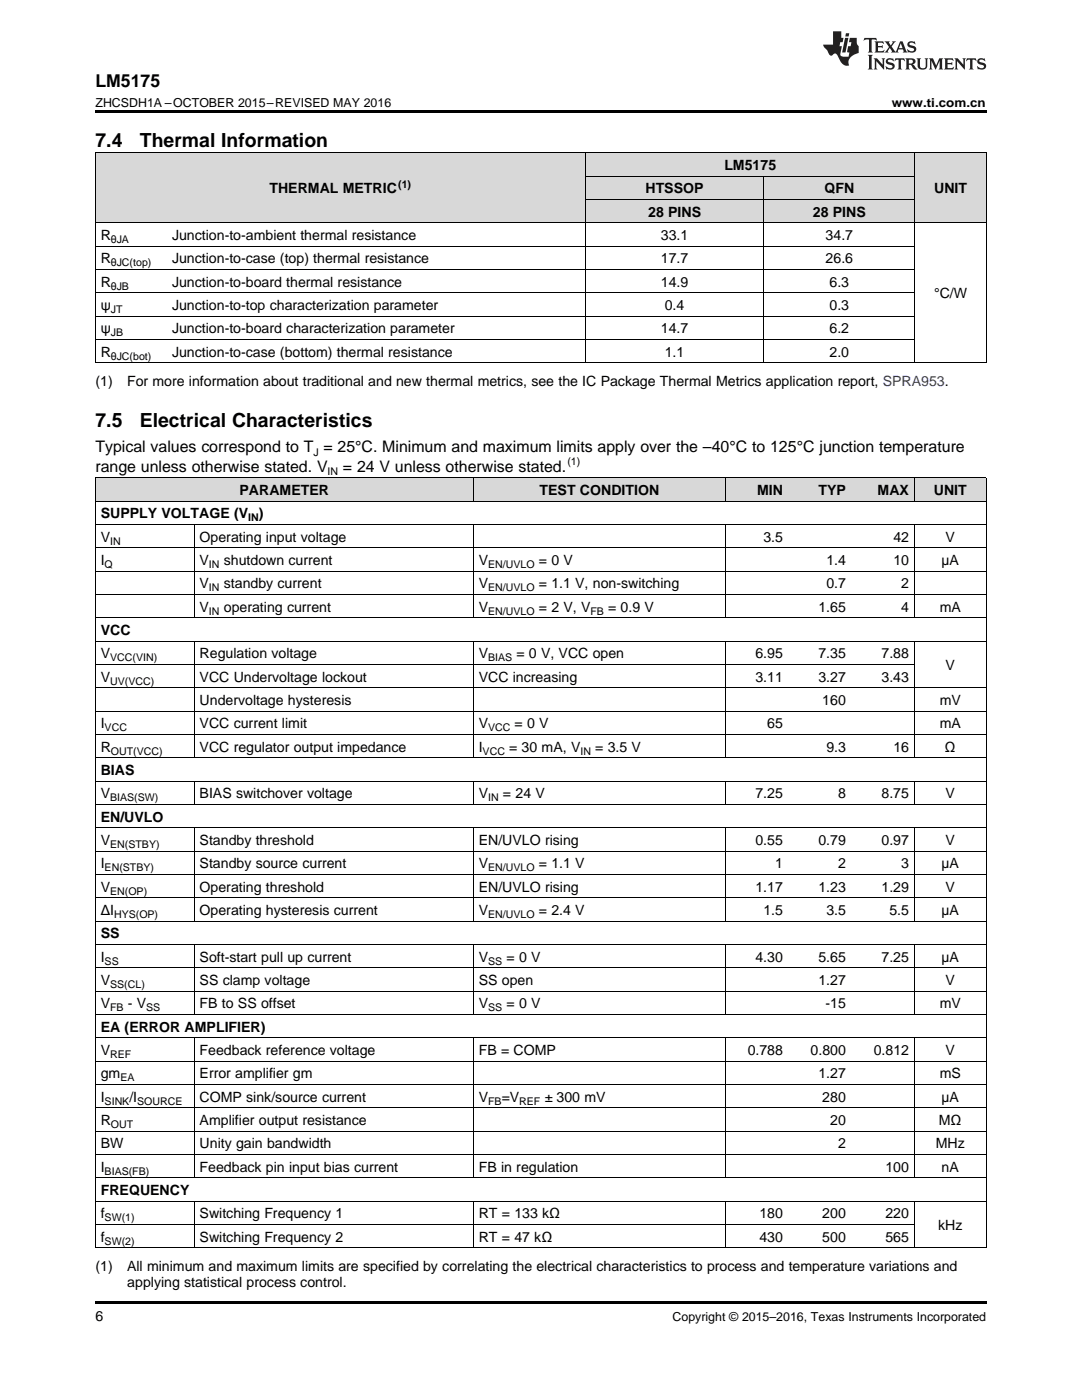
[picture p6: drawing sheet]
<svg xmlns="http://www.w3.org/2000/svg" width="216mm" height="279mm" viewBox="0 0 216 279" stroke-linecap="round" stroke-linejoin="round" font-family="sans-serif">
<defs><g id="words">
<g font-size="3.9">
<text x="19" y="29.3">7.4</text>
<text x="27.9" y="29.3">Thermal Information</text>
<text x="19" y="85.1">7.5</text>
<text x="27.9" y="85.1">Electrical Characteristics</text>
</g>
<text font-size="3.5" x="19" y="17.3">LM5175</text>
<g font-size="3.2">
<text x="19" y="90.3">Typical values correspond to T = 25°C. Minimum and maximum limits apply over the –40°C to 125°C junction temperature</text>
<text x="19" y="94.2">range unless otherwise stated. V</text>
<text x="68.4" y="94.2">= 24 V unless otherwise stated.</text>
</g>
<g font-size="2.8">
<text x="144.5" y="33.9">LM5175</text>
<text x="53.8" y="38.6">THERMAL METRIC</text>
<text x="128.8" y="38.6">HTSSOP</text>
<text x="164.5" y="38.6">QFN</text>
<text x="186.4" y="38.6">UNIT</text>
<text x="20.1" y="47.9">R</text>
<text x="34.3" y="47.9">Junction-to-ambient thermal resistance</text>
<text x="129.3" y="43.3">28 PINS</text>
<text x="131.9" y="47.9">33.1</text>
<text x="162.2" y="43.3">28 PINS</text>
<text x="164.7" y="47.9">34.7</text>
<text x="20.1" y="52.6">R</text>
<text x="34.3" y="52.6">Junction-to-case (top) thermal resistance</text>
<text x="131.9" y="52.6">17.7</text>
<text x="164.7" y="52.6">26.6</text>
<text x="20.1" y="57.2">R</text>
<text x="34.3" y="57.2">Junction-to-board thermal resistance</text>
<text x="131.9" y="57.2">14.9</text>
<text x="165.5" y="57.2">6.3</text>
<text x="186.4" y="59.5">°C/W</text>
<text x="20.1" y="61.9">ψ</text>
<text x="34.3" y="61.9">Junction-to-top characterization parameter</text>
<text x="132.6" y="61.9">0.4</text>
<text x="165.5" y="61.9">0.3</text>
<text x="20.1" y="66.5">ψ</text>
<text x="20.1" y="71.2">R</text>
<text x="34.3" y="66.5">Junction-to-board characterization parameter</text>
<text x="34.3" y="71.2">Junction-to-case (bottom) thermal resistance</text>
<text x="131.9" y="66.5">14.7</text>
<text x="132.6" y="71.2">1.1</text>
<text x="165.5" y="66.5">6.2</text>
<text x="165.5" y="71.2">2.0</text>
<text x="19" y="77">(1)</text>
<text x="25.4" y="77">For more information about traditional and new thermal metrics, see the IC Package Thermal Metrics application report, SPRA953.</text>
<text x="47.8" y="98.8">PARAMETER</text>
<text x="107.7" y="98.8">TEST CONDITION</text>
<text x="151.1" y="98.8">MIN</text>
<text x="163.3" y="98.8">TYP</text>
<text x="175.1" y="98.8">MAX</text>
<text x="186.3" y="98.8">UNIT</text>
<text x="20.1" y="103.5">SUPPLY VOLTAGE (V</text>
<text x="51.6" y="103.5">)</text>
<text x="20.1" y="108.1">V</text>
<text x="20.1" y="112.8">I</text>
<text x="39.8" y="108.1">Operating input voltage</text>
<text x="39.8" y="112.8">V</text>
<text x="44.7" y="112.8">shutdown current</text>
<text x="95.5" y="112.8">V</text>
<text x="107.5" y="112.8">= 0 V</text>
<text x="152.3" y="108.1">3.5</text>
<text x="164.9" y="112.8">1.4</text>
<text x="178.3" y="108.1">42</text>
<text x="178.3" y="112.8">10</text>
<text x="187.9" y="112.8">µA</text>
<text x="188.7" y="108.1">V</text>
<text x="39.8" y="117.4">V</text>
<text x="44.7" y="117.4">standby current</text>
<text x="95.5" y="117.4">V</text>
<text x="107.5" y="117.4">= 1.1 V, non-switching</text>
<text x="164.9" y="117.4">0.7</text>
<text x="179.8" y="117.4">2</text>
<text x="39.8" y="122.1">V</text>
<text x="44.7" y="122.1">operating current</text>
<text x="95.5" y="122.1">V</text>
<text x="107.5" y="122.1">= 2 V, V</text>
<text x="121.4" y="122.1">= 0.9 V</text>
<text x="163.3" y="122.1">1.65</text>
<text x="179.8" y="122.1">4</text>
<text x="187.5" y="122.1">mA</text>
<text x="20.1" y="126.8">VCC</text>
<text x="20.1" y="131.4">V</text>
<text x="39.8" y="131.4">Regulation voltage</text>
<text x="95.5" y="131.4">V</text>
<text x="103" y="131.4">= 0 V, VCC open</text>
<text x="150.7" y="131.4">6.95</text>
<text x="163.3" y="131.4">7.35</text>
<text x="175.9" y="131.4">7.88</text>
<text x="20.1" y="136.1">V</text>
<text x="39.8" y="136.1">VCC Undervoltage lockout</text>
<text x="95.5" y="136.1">VCC increasing</text>
<text x="150.7" y="136.1">3.11</text>
<text x="163.3" y="136.1">3.27</text>
<text x="175.9" y="136.1">3.43</text>
<text x="188.7" y="133.7">V</text>
<text x="39.8" y="140.7">Undervoltage hysteresis</text>
<text x="164.1" y="140.7">160</text>
<text x="187.5" y="140.7">mV</text>
<text x="20.1" y="145.4">I</text>
<text x="39.8" y="145.4">VCC current limit</text>
<text x="95.5" y="145.4">V</text>
<text x="102.7" y="145.4">= 0 V</text>
<text x="153.1" y="145.4">65</text>
<text x="187.5" y="145.4">mA</text>
<text x="20.1" y="150">R</text>
<text x="20.1" y="154.7">BIAS</text>
<text x="39.8" y="150">VCC regulator output impedance</text>
<text x="95.5" y="150">I</text>
<text x="101.6" y="150">= 30 mA, V</text>
<text x="118.8" y="150">= 3.5 V</text>
<text x="164.9" y="150">9.3</text>
<text x="178.3" y="150">16</text>
<text x="188.6" y="150">Ω</text>
<text x="20.1" y="159.3">V</text>
<text x="39.8" y="159.3">BIAS switchover voltage</text>
<text x="95.5" y="159.3">V</text>
<text x="100.4" y="159.3">= 24 V</text>
<text x="150.7" y="159.3">7.25</text>
<text x="167.2" y="159.3">8</text>
<text x="175.9" y="159.3">8.75</text>
<text x="188.7" y="159.3">V</text>
<text x="20.1" y="164">EN/UVLO</text>
<text x="20.1" y="168.7">V</text>
<text x="20.1" y="173.3">I</text>
<text x="39.8" y="168.7">Standby threshold</text>
<text x="39.8" y="173.3">Standby source current</text>
<text x="95.5" y="168.7">EN/UVLO rising</text>
<text x="95.5" y="173.3">V</text>
<text x="107.5" y="173.3">= 1.1 V</text>
<text x="150.7" y="168.7">0.55</text>
<text x="154.7" y="173.3">1</text>
<text x="163.3" y="168.7">0.79</text>
<text x="167.2" y="173.3">2</text>
<text x="175.9" y="168.7">0.97</text>
<text x="179.8" y="173.3">3</text>
<text x="187.9" y="173.3">µA</text>
<text x="188.7" y="168.7">V</text>
<text x="20.1" y="178">V</text>
<text x="39.8" y="178">Operating threshold</text>
<text x="95.5" y="178">EN/UVLO rising</text>
<text x="150.7" y="178">1.17</text>
<text x="163.3" y="178">1.23</text>
<text x="175.9" y="178">1.29</text>
<text x="188.7" y="178">V</text>
<text x="20.1" y="182.6">ΔI</text>
<text x="39.8" y="182.6">Operating hysteresis current</text>
<text x="95.5" y="182.6">V</text>
<text x="107.5" y="182.6">= 2.4 V</text>
<text x="152.3" y="182.6">1.5</text>
<text x="164.9" y="182.6">3.5</text>
<text x="177.5" y="182.6">5.5</text>
<text x="187.9" y="182.6">µA</text>
<text x="20.1" y="187.3">SS</text>
<text x="20.1" y="191.9">I</text>
<text x="39.8" y="191.9">Soft-start pull up current</text>
<text x="95.5" y="191.9">V</text>
<text x="101.1" y="191.9">= 0 V</text>
<text x="150.7" y="191.9">4.30</text>
<text x="163.3" y="191.9">5.65</text>
<text x="175.9" y="191.9">7.25</text>
<text x="187.9" y="191.9">µA</text>
<text x="20.1" y="196.6">V</text>
<text x="39.8" y="196.6">SS clamp voltage</text>
<text x="95.5" y="196.6">SS open</text>
<text x="163.3" y="196.6">1.27</text>
<text x="188.7" y="196.6">V</text>
<text x="20.1" y="201.3">V</text>
<text x="25.5" y="201.3">- V</text>
<text x="39.8" y="201.3">FB to SS offset</text>
<text x="95.5" y="201.3">V</text>
<text x="101.1" y="201.3">= 0 V</text>
<text x="164.7" y="201.3">-15</text>
<text x="187.5" y="201.3">mV</text>
<text x="20.1" y="205.9">EA (ERROR AMPLIFIER)</text>
<text x="20.1" y="210.6">V</text>
<text x="20.1" y="215.2">gm</text>
<text x="39.8" y="210.6">Feedback reference voltage</text>
<text x="39.8" y="215.2">Error amplifier gm</text>
<text x="95.5" y="210.6">FB = COMP</text>
<text x="149.2" y="210.6">0.788</text>
<text x="161.7" y="210.6">0.800</text>
<text x="163.3" y="215.2">1.27</text>
<text x="174.3" y="210.6">0.812</text>
<text x="187.5" y="215.2">mS</text>
<text x="188.7" y="210.6">V</text>
<text x="20.1" y="219.9">I</text>
<text x="25.8" y="219.9">/I</text>
<text x="39.8" y="219.9">COMP sink/source current</text>
<text x="95.5" y="219.9">V</text>
<text x="100.1" y="219.9">=V</text>
<text x="108.7" y="219.9">± 300 mV</text>
<text x="164.1" y="219.9">280</text>
<text x="187.9" y="219.9">µA</text>
<text x="20.1" y="224.5">R</text>
<text x="39.8" y="224.5">Amplifier output resistance</text>
<text x="165.7" y="224.5">20</text>
<text x="187.4" y="224.5">MΩ</text>
<text x="20.1" y="229.2">BW</text>
<text x="20.1" y="233.9">I</text>
<text x="39.8" y="229.2">Unity gain bandwidth</text>
<text x="39.8" y="233.9">Feedback pin input bias current</text>
<text x="95.5" y="233.9">FB in regulation</text>
<text x="167.2" y="229.2">2</text>
<text x="176.7" y="233.9">100</text>
<text x="186.7" y="229.2">MHz</text>
<text x="187.9" y="233.9">nA</text>
<text x="20.1" y="238.5">FREQUENCY</text>
<text x="20.1" y="243.2">f</text>
<text x="39.8" y="243.2">Switching Frequency 1</text>
<text x="95.5" y="243.2">RT = 133 kΩ</text>
<text x="151.5" y="243.2">180</text>
<text x="164.1" y="243.2">200</text>
<text x="176.7" y="243.2">220</text>
<text x="187.2" y="245.5">kHz</text>
<text x="20.1" y="247.8">f</text>
<text x="39.8" y="247.8">Switching Frequency 2</text>
<text x="95.5" y="247.8">RT = 47 kΩ</text>
<text x="151.5" y="247.8">430</text>
<text x="164.1" y="247.8">500</text>
<text x="176.7" y="247.8">565</text>
<text x="19" y="253.7">(1)</text>
<text x="25.4" y="253.7">All minimum and maximum limits are specified by correlating the electrical characteristics to process and temperature variations and</text>
<text x="25.4" y="256.9">applying statistical process control.</text>
<text x="19" y="263.6">6</text>
</g>
<g font-size="2.5">
<text x="19" y="21.4">ZHCSDH1A –OCTOBER 2015–REVISED MAY 2016</text>
<text x="177.9" y="21.4">www.ti.com.cn</text>
<text x="134.2" y="263.6">Copyright © 2015–2016, Texas Instruments Incorporated</text>
</g>
<g font-size="2.1">
<text x="79.5" y="37.5">(1)</text>
<text x="22.1" y="48.5">θJA</text>
<text x="22.1" y="53.1">θJC(top)</text>
<text x="22.1" y="57.8">θJB</text>
<text x="22.1" y="62.4">JT</text>
<text x="22.1" y="67.1">JB</text>
<text x="22.1" y="71.8">θJC(bot)</text>
<text x="62.5" y="90.9">J</text>
<text x="65.4" y="94.8">IN</text>
<text x="113.2" y="92.9">(1)</text>
<text x="49.5" y="104">IN</text>
<text x="20.9" y="113.3">Q</text>
<text x="22" y="108.7">IN</text>
<text x="41.7" y="113.3">IN</text>
<text x="97.4" y="113.3">EN/UVLO</text>
<text x="41.7" y="118">IN</text>
<text x="97.4" y="118">EN/UVLO</text>
<text x="41.7" y="122.7">IN</text>
<text x="97.4" y="122.7">EN/UVLO</text>
<text x="117.8" y="122.7">FB</text>
<text x="22" y="132">VCC(VIN)</text>
<text x="97.4" y="132">BIAS</text>
<text x="22" y="136.6">UV(VCC)</text>
<text x="20.9" y="145.9">VCC</text>
<text x="97.4" y="145.9">VCC</text>
<text x="22.1" y="150.6">OUT(VCC)</text>
<text x="96.3" y="150.6">VCC</text>
<text x="115.8" y="150.6">IN</text>
<text x="22" y="159.9">BIAS(SW)</text>
<text x="97.4" y="159.9">IN</text>
<text x="20.9" y="173.9">EN(STBY)</text>
<text x="22" y="169.2">EN(STBY)</text>
<text x="97.4" y="173.9">EN/UVLO</text>
<text x="22" y="178.5">EN(OP)</text>
<text x="22.8" y="183.2">HYS(OP)</text>
<text x="97.4" y="183.2">EN/UVLO</text>
<text x="20.9" y="192.5">SS</text>
<text x="22" y="197.2">SS(CL)</text>
<text x="97.4" y="192.5">SS</text>
<text x="22" y="201.8">FB</text>
<text x="29.2" y="201.8">SS</text>
<text x="97.4" y="201.8">SS</text>
<text x="22" y="211.1">REF</text>
<text x="24" y="215.8">EA</text>
<text x="20.9" y="220.5">SINK</text>
<text x="27.4" y="220.5">SOURCE</text>
<text x="97.4" y="220.5">FB</text>
<text x="103.6" y="220.5">REF</text>
<text x="22.1" y="225.1">OUT</text>
<text x="20.9" y="234.4">BIAS(FB)</text>
<text x="20.9" y="243.7">SW(1)</text>
<text x="20.9" y="248.4">SW(2)</text>
</g>
</g></defs>
<g fill="#d8d8d8">
<path d="M19 95.4h12.6v4.7h-12.6z"/>
<path d="M31.6 95.4h7.2v4.7h-7.2z"/>
<path d="M38.8 95.4h55.7v4.7h-55.7z"/>
<path d="M94.5 95.4h50.2v4.7h-50.2z"/>
<path d="M144.7 95.4h12.6v4.7h-12.6z"/>
<path d="M157.3 95.4h12.6v4.7h-12.6z"/>
<path d="M169.9 95.4h12.6v4.7h-12.6z"/>
<path d="M182.5 95.4h14.3v4.7h-14.3z"/>
<path d="M19 30.6h14.3v13.9h-14.3z"/>
<path d="M33.3 30.6h83.5v13.9h-83.5z"/>
<path d="M182.6 30.6h14.2v13.9h-14.2z"/>
<path d="M116.8 39.9h35.6v4.6h-35.6z"/>
<path d="M152.4 39.9h30.2v4.6h-30.2z"/>
<path d="M116.8 35.2h35.6v4.7h-35.6z"/>
<path d="M152.4 35.2h30.2v4.7h-30.2z"/>
<path d="M116.8 30.6h35.6v4.6h-35.6z"/>
<path d="M152.4 30.6h30.2v4.6h-30.2z"/>
</g>
<path d="M19 22h177.8v.5h-177.8zM19 72.4l.2 .1zM116.7 72.4l.1 .1zM152.3 72.4l.1 .1zM182.5 72.4l.1 .1zM196.7 72.4l.1 .1zM19 259.7h177.8v.5h-177.8z" fill="#000"/>
<g fill="none" stroke="#000" stroke-width=".2">
<path d="M19 30.5h177.8M19.1 30.5v42M116.8 30.5v42M116.8 39.8h65.8M116.8 35.2h65.8M152.3 35.2v37.3M182.5 30.5v42M196.8 30.5v42M19 58.4h163.6M19 53.8h163.6M19 49.1h163.6M19 44.5h177.8"/>
<path d="M19 72.4h177.8M19 67.8h163.6M19 63.1h163.6M19 95.4h177.8M19.1 95.4v153.7M94.4 95.4v4.7M144.7 95.4v4.7M182.4 95.4v4.7M196.8 95.4v153.7M19 118.7h177.8M19 114h177.8M19 109.3h177.8"/>
<path d="M19 104.7h177.8M19 100h177.8M38.7 104.7v18.7M94.4 104.7v18.7M144.7 104.7v18.7M182.4 104.7v18.7M19 137.3h177.8M19 132.6h163.5M19 128h177.8M19 123.3h177.8M38.7 128v23.3M94.4 128v23.3"/>
<path d="M144.7 128v23.3M182.4 128v23.3M19 155.9h177.8M19 151.3h177.8M19 146.6h177.8M19 141.9h177.8M38.7 155.9v4.7M94.4 155.9v4.7M144.7 155.9v4.7M182.4 155.9v4.7M19 179.2h177.8M19 174.5h177.8"/>
<path d="M19 169.9h177.8M19 165.2h177.8M19 160.6h177.8M38.7 165.2v18.7M94.4 165.2v18.7M144.7 165.2v18.7M182.4 165.2v18.7M19 197.8h177.8M19 193.2h177.8M19 188.5h177.8M19 183.9h177.8M38.7 188.5v14"/>
<path d="M94.4 188.5v14M144.7 188.5v14M182.4 188.5v14M19 216.4h177.8M19 211.8h177.8M19 207.1h177.8M19 202.5h177.8M38.7 207.2v27.9M94.4 207.2v27.9M144.7 207.2v27.9M182.4 207.2v27.9M19 239.7h177.8"/>
<path d="M19 235.1h177.8M19 230.4h177.8M19 225.8h177.8M19 221.1h177.8M38.7 239.7v9.4M94.4 239.7v9.4M144.7 239.7v9.4M182.4 239.7v9.4M19 249h177.8M19 244.4h163.5"/>
</g>
<g fill="#231f20">
<path d="M172.5 7.6l-.1 .5 .4-.2h.6v.1v2.1l-.2 .4h.9l-.2-.4v-2.1l.1-.1h.5l.5 .2-.2-.5zM174.5 8.3l.2 .3v1.5l-.2 .4h1.8l.2-.6a1.04 1.04 0 0 1-1.3 .2v-.7h.6l.3 .2v-.6l-.3 .2h-.6v-.6l.8-.1 .4 .3-.2-.5zM176.5 8.3l.9 1.1-.9 1.1h.8l-.2-.2 .4-.7 .5 .7-.2 .2h1.5l-.2-.2 .2-.4h.9l.1 .4-.2 .2h1l-.3-.3-.7-1.9h-.5l-.9 2-.8-1 .9-1h-.8l.1 .3-.4 .5-.3-.6 .1-.2zM179.7 8.6l.4 1h-.7zM181.3 8.4a.63 .63 0 0 0-.2 .7 .63 .63 0 0 0 .6 .4l.6 .2 .1 .2a.75 .75 0 0 1-.7 .4 .75 .75 0 0 1-.6-.5l.1 .7 .1-.1a1.11 1.11 0 0 0 1.5-.6 1.13 1.13 0 0 0-1.2-.8l-.1-.4a1.04 1.04 0 0 1 1.2 .2l-.2-.5-.2 .1-.4-.2zM173.2 10.9l.2 .4v2.2l-.2 .4h1l-.3-.4v-2.2l.3-.4zM174.3 11.6l.3 .4v1.5l-.3 .4h.8l-.2-.4v-1.3l1.5 1.7v-1.9l.2-.4h-.7l.2 .4v.9l-1.1-1.3zM177 11.8a.62 .62 0 0 0-.2 .7 .62 .62 0 0 0 .6 .4l.6 .1 .1 .3a.76 .76 0 0 1-.7 .3 .76 .76 0 0 1-.7-.4l.2 .7 .1-.1a1.11 1.11 0 0 0 1.5-.6 1.13 1.13 0 0 0-1.2-.8l-.1-.4a1.04 1.04 0 0 1 1.2 .2l-.2-.6-.2 .1-.5-.1zM178.7 11.6l-.2 .6a.61 .61 0 0 1 .8-.3v1.6l-.2 .4h.9l-.2-.4v-1.6a.63 .63 0 0 1 .7 .3l-.1-.6zM180.6 11.6l.3 .4v1.5l-.3 .4h1l-.2-.2-.1-.8 .6 .2a.76 .76 0 0 0 1.2 .7l-1-1a.58 .58 0 0 0 .6-.5 .58 .58 0 0 0-.5-.6zM181.4 11.9h.1a.45 .45 0 0 1 .5 .1 .45 .45 0 0 1 .1 .5l-.8 .2zM182.9 11.6l.2 .2a2.17 2.17 0 0 0 .3 1.9 .99 .99 0 0 0 1.6-.6v-1.1l.2-.4h-.7l.2 .2a1.92 1.92 0 0 1-.2 1.8 .6 .6 0 0 1-.9-.5v-1.1l.2-.4zM185.4 11.6l.2 .4v1.5l-.2 .4h.7l-.2-.4v-1.4l.8 1.8 .8-1.8v1.4l-.2 .4h.9l-.2-.4v-1.5l.2-.4h-.8l-.6 1.5-.6-1.5zM188.4 11.6l.2 .4v1.5l-.2 .4h1.8l.1-.6a1.04 1.04 0 0 1-1.2 .1v-.6h.5l.4 .2v-.6l-.4 .2h-.5v-.7h.8l.3 .3-.1-.6zM190.5 11.6l.2 .4v1.5l-.2 .4h.7l-.2-.4v-1.3l1.5 1.7v-1.9l.2-.4h-.7l.2 .4v.9l-1.1-1.3zM192.9 11.6l-.1 .6a.61 .61 0 0 1 .7-.3l.1 1.6-.3 .4h1l-.3-.4 .1-1.6a.63 .63 0 0 1 .7 .3l-.1-.6zM195.2 11.8a.62 .62 0 0 0-.2 .7 .62 .62 0 0 0 .6 .4l.6 .1 .1 .3a.76 .76 0 0 1-.7 .3 .76 .76 0 0 1-.6-.4l.1 .7 .1-.1a1.11 1.11 0 0 0 1.6-.6 1.13 1.13 0 0 0-1.3-.8l-.1-.4a1.04 1.04 0 0 1 1.2 .2l-.1-.6-.2 .1-.5-.1z"/>
<path d="M166.2 6.3v2.6h-1.9v.4l.8 .9a.91 .91 0 0 0 1 .8 .56 .56 0 0 1 .5-.3 .56 .56 0 0 1 .5 .3l.4 .8a1.53 1.53 0 0 0 1.9 1.2 1.54 1.54 0 0 1 1-2.1l.9-.3v-1.4a1.52 1.52 0 0 1-.4-1.6h-1.3l-.2 .8h.5l-.2 .8h-.5l-.1 1v.2l.4 .1-.2 .8a1.93 1.93 0 0 1-1.6-.3l.3-1.8h-.5l.2-.8h.4l.2-.8h-.4v-1.3zM168.6 7.6l-.6 2.9h.7l.6-2.9zM168.8 6.6l-.1 .7h.6l.2-.7z"/>
</g>
<use href="#words"/>
</svg>
